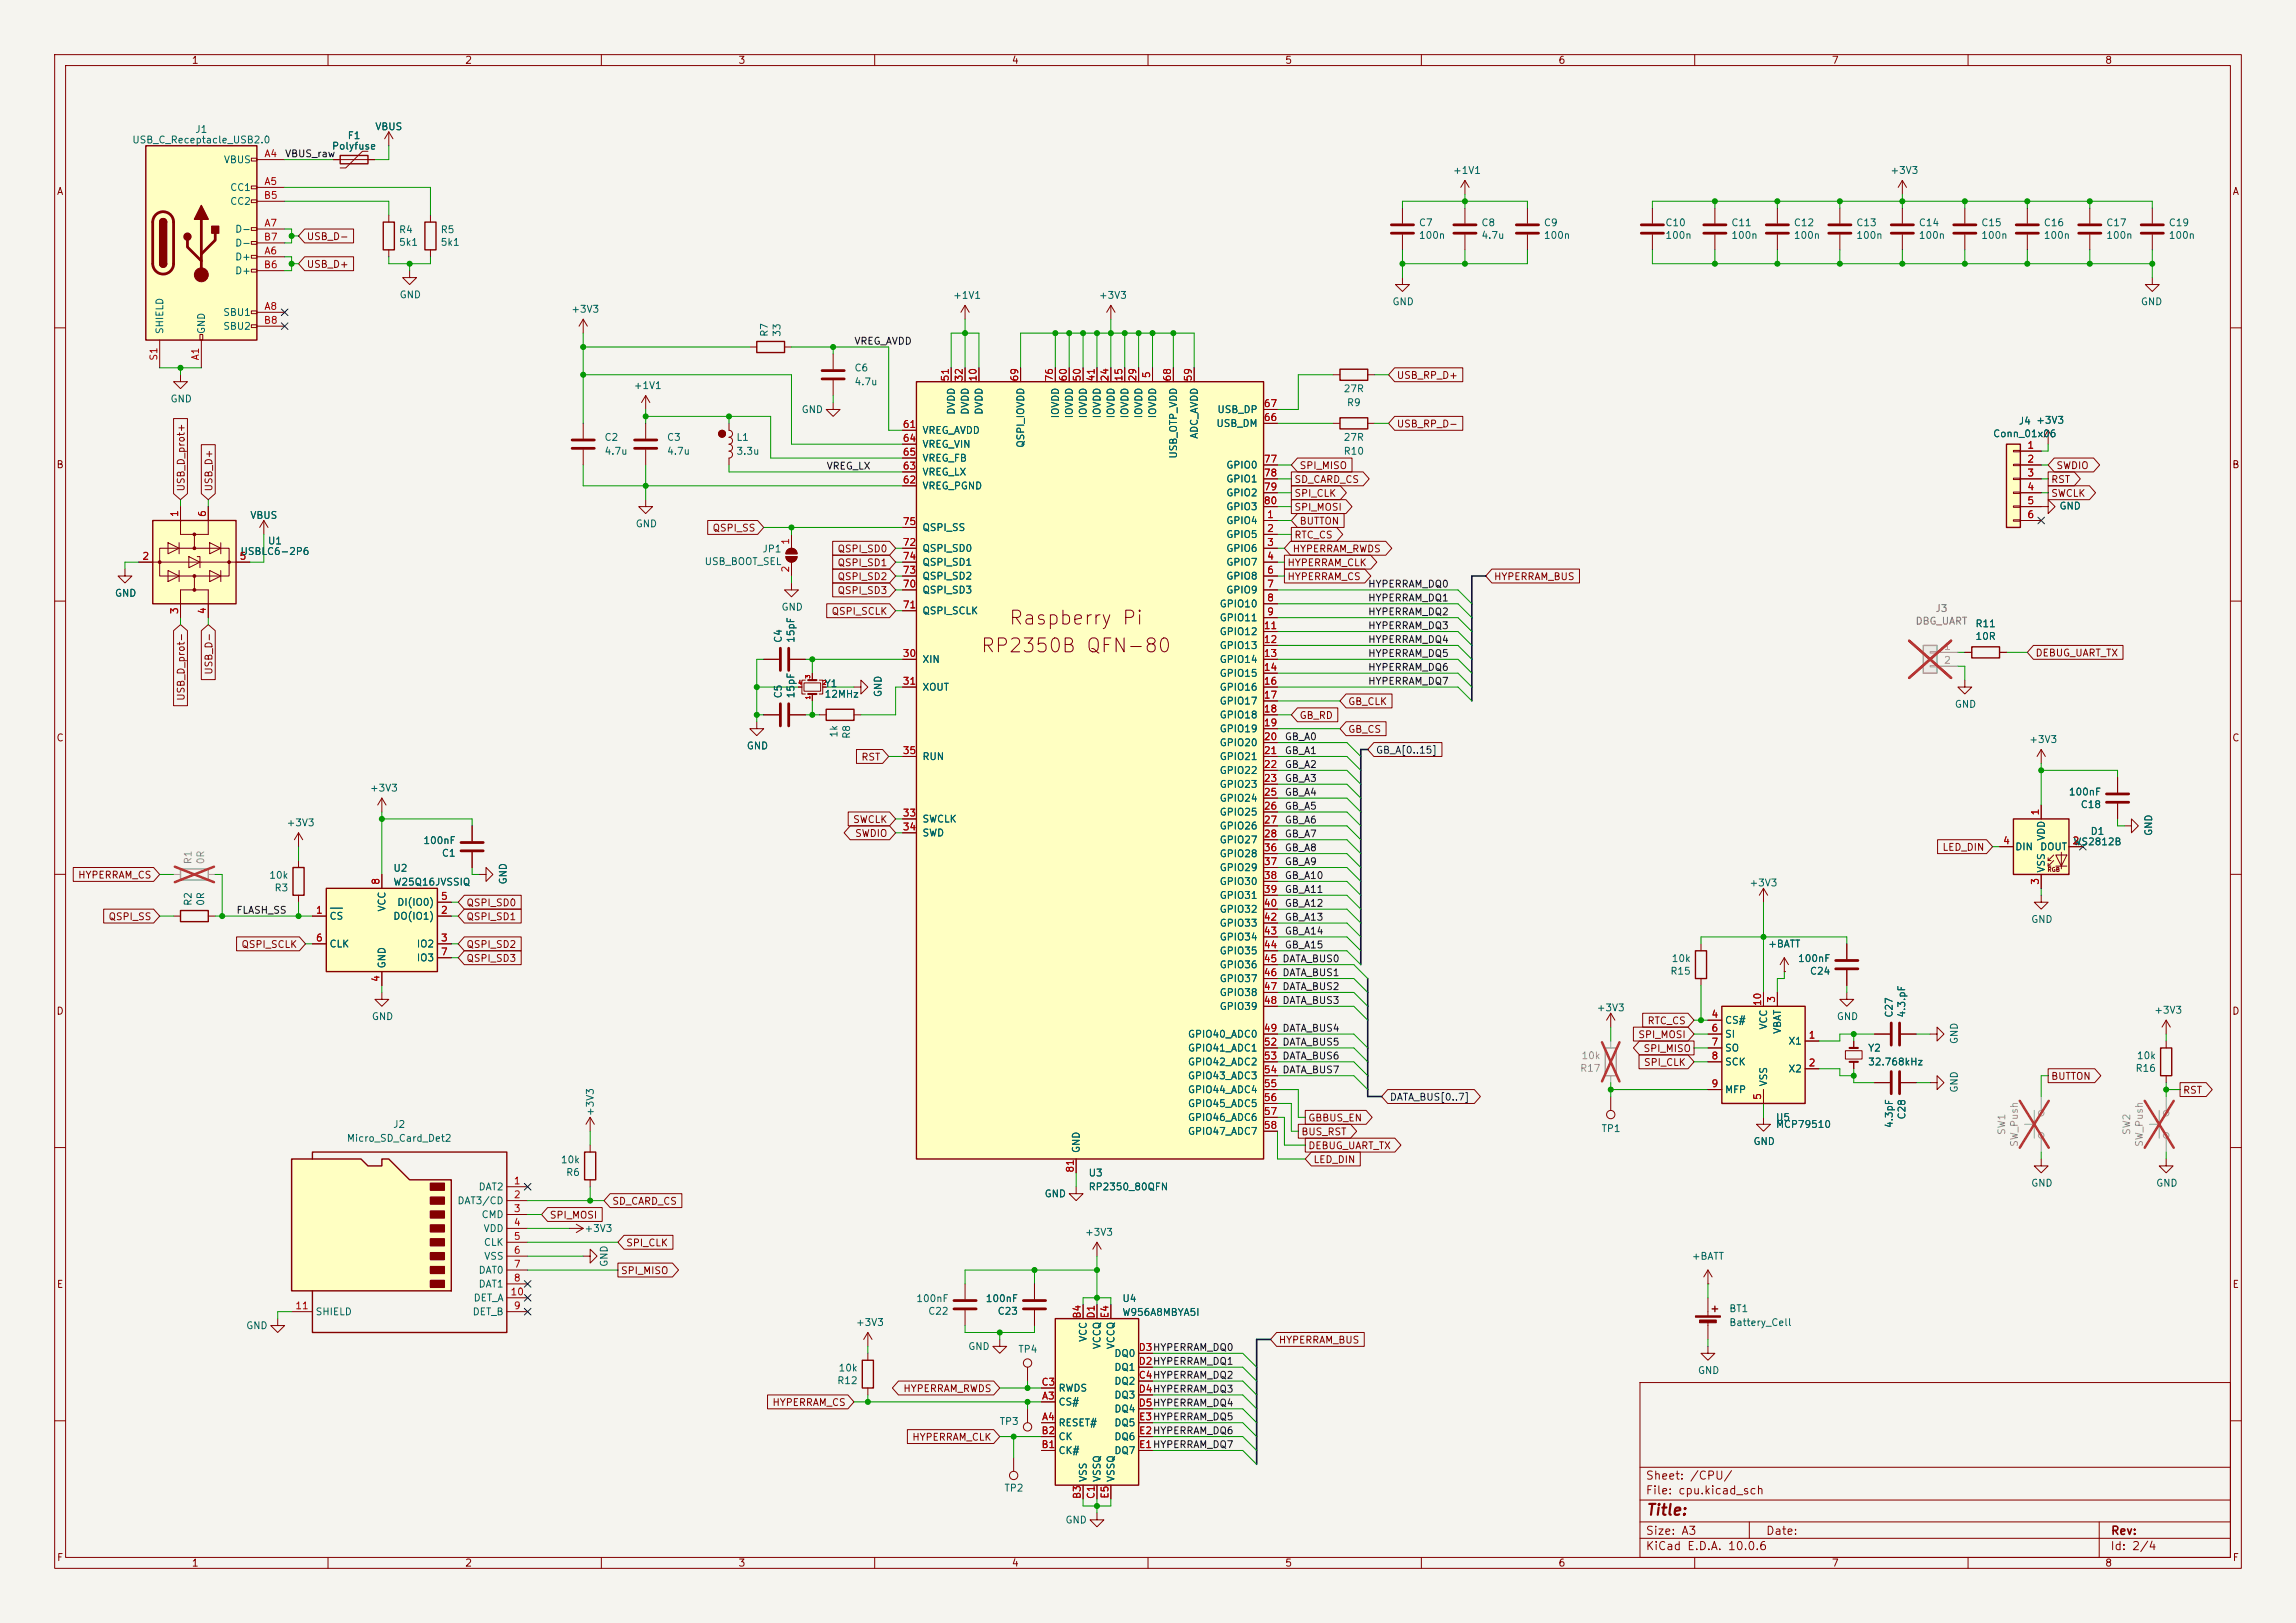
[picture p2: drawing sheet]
<svg xmlns="http://www.w3.org/2000/svg" width="420mm" height="297mm" viewBox="0 0 420 297" stroke-linecap="round" stroke-linejoin="round" font-family="sans-serif">
<defs><g id="words">
<g font-size="2.5" fill="#840000">
<text x="184.4" y="115">Raspberry Pi</text>
<text x="179.2" y="120">RP2350B QFN-80</text>
</g>
<text font-size="2" fill="#840000" x="301" y="277.8">Title:</text>
<g font-size="1.5" fill="#840000">
<text x="300.9" y="273.8">File: cpu.kicad_sch</text>
<text x="300.9" y="271.1">Sheet: /CPU/</text>
<text x="300.9" y="281.2">Size: A3</text>
<text x="322.9" y="281.2">Date:</text>
<text x="386" y="281.2">Rev:</text>
<text x="300.9" y="284">KiCad E.D.A. 10.0.6</text>
<text x="385.9" y="284">Id: 2/4</text>
</g>
<g font-size="1.3" fill="#840000">
<text x="35" y="12">1</text>
<text x="85" y="12">2</text>
<text x="135" y="12">3</text>
<text x="185" y="12">4</text>
<text x="235" y="12">5</text>
<text x="285" y="12">6</text>
<text x="335" y="12">7</text>
<text x="385" y="12">8</text>
<text x="10.3" y="36">A</text>
<text x="408.3" y="36">A</text>
<text x="56" y="44.2">USB_D-</text>
<text x="56" y="49.3">USB_D+</text>
<text x="255.4" y="69.6">USB_RP_D+</text>
<text x="255.4" y="78.5">USB_RP_D-</text>
<text x="10.2" y="86">B</text>
<text x="236.7" y="88.7">SD_CARD_CS</text>
<text x="237.6" y="86.1">SPI_MISO</text>
<text x="375.1" y="88.7">RST</text>
<text x="376.1" y="86.1">SWDIO</text>
<text x="408.2" y="86">B</text>
<text x="34.1" y="90" transform="rotate(-90 34.1 90)">USB_D_prot+</text>
<text x="39.2" y="90" transform="rotate(-90 39.2 90)">USB_D+</text>
<text x="236.7" y="93.8">SPI_MOSI</text>
<text x="236.7" y="91.2">SPI_CLK</text>
<text x="375.1" y="91.2">SWCLK</text>
<text x="130.2" y="97.6">QSPI_SS</text>
<text x="153.1" y="101.4">QSPI_SD0</text>
<text x="236.4" y="101.4">HYPERRAM_RWDS</text>
<text x="236.7" y="98.8">RTC_CS</text>
<text x="237.6" y="96.3">BUTTON</text>
<text x="153.1" y="106.5">QSPI_SD2</text>
<text x="153.1" y="103.9">QSPI_SD1</text>
<text x="235.4" y="106.5">HYPERRAM_CS</text>
<text x="235.4" y="103.9">HYPERRAM_CLK</text>
<text x="273.2" y="106.5">HYPERRAM_BUS</text>
<text x="152" y="112.8">QSPI_SCLK</text>
<text x="153.1" y="109">QSPI_SD3</text>
<text x="39.2" y="123.6" transform="rotate(-90 39.2 123.6)">USB_D-</text>
<text x="372.2" y="120.4">DEBUG_UART_TX</text>
<text x="34.1" y="128.4" transform="rotate(-90 34.1 128.4)">USB_D_prot-</text>
<text x="237.6" y="131.9">GB_RD</text>
<text x="246.5" y="129.3">GB_CLK</text>
<text x="10.2" y="136">C</text>
<text x="246.5" y="134.4">GB_CS</text>
<text x="408.2" y="136">C</text>
<text x="157.5" y="139.5">RST</text>
<text x="155.9" y="150.9">SWCLK</text>
<text x="156.3" y="153.5">SWDIO</text>
<text x="355.2" y="156">LED_DIN</text>
<text x="14.2" y="161.1">HYPERRAM_CS</text>
<text x="85.2" y="166.2">QSPI_SD0</text>
<text x="19.8" y="168.7">QSPI_SS</text>
<text x="44.1" y="173.8">QSPI_SCLK</text>
<text x="85.2" y="168.7">QSPI_SD1</text>
<text x="85.2" y="173.8">QSPI_SD2</text>
<text x="85.2" y="176.3">QSPI_SD3</text>
<text x="10.2" y="186">D</text>
<text x="408.2" y="186">D</text>
<text x="299.6" y="190.3">SPI_MOSI</text>
<text x="301.3" y="187.7">RTC_CS</text>
<text x="300.5" y="192.8">SPI_MISO</text>
<text x="300.6" y="195.4">SPI_CLK</text>
<text x="375.1" y="197.9">BUTTON</text>
<text x="399.2" y="200.4">RST</text>
<text x="237.9" y="208.1">BUS_RST</text>
<text x="239.2" y="205.5">GBBUS_EN</text>
<text x="239.2" y="210.6">DEBUG_UART_TX</text>
<text x="240.2" y="213.1">LED_DIN</text>
<text x="111.9" y="220.8">SD_CARD_CS</text>
<text x="100.5" y="223.3">SPI_MOSI</text>
<text x="113.5" y="233.5">SPI_MISO</text>
<text x="114.4" y="228.4">SPI_CLK</text>
<text x="10.3" y="236">E</text>
<text x="408.3" y="236">E</text>
<text x="233.8" y="246.2">HYPERRAM_BUS</text>
<text x="141.2" y="257.6">HYPERRAM_CS</text>
<text x="165.1" y="255.1">HYPERRAM_RWDS</text>
<text x="166.8" y="263.9">HYPERRAM_CLK</text>
<text x="10.3" y="286">F</text>
<text x="35" y="287">1</text>
<text x="85" y="287">2</text>
<text x="135" y="287">3</text>
<text x="185" y="287">4</text>
<text x="235" y="287">5</text>
<text x="285" y="287">6</text>
<text x="335" y="287">7</text>
<text x="385" y="287">8</text>
<text x="408.3" y="286">F</text>
</g>
<g font-size="1.3" fill="#006464">
<text x="24.1" y="26.5">USB_C_Receptacle_USB2.0</text>
<text x="35.6" y="24.6">J1</text>
<text x="60.6" y="27.7">Polyfuse</text>
<text x="63.5" y="25.8">F1</text>
<text x="68.5" y="24.1">VBUS</text>
<text x="40.8" y="30.2">VBUS</text>
<text x="42" y="35.3">CC1</text>
<text x="265.7" y="32.1">+1V1</text>
<text x="345.7" y="32.1">+3V3</text>
<text x="42" y="37.8">CC2</text>
<text x="259.4" y="41.7">C7</text>
<text x="270.9" y="41.7">C8</text>
<text x="282.3" y="41.7">C9</text>
<text x="304.5" y="41.7">C10</text>
<text x="316.6" y="41.7">C11</text>
<text x="328" y="41.7">C12</text>
<text x="339.5" y="41.7">C13</text>
<text x="350.9" y="41.7">C14</text>
<text x="362.3" y="41.7">C15</text>
<text x="373.7" y="41.7">C16</text>
<text x="385.2" y="41.7">C17</text>
<text x="396.6" y="41.7">C19</text>
<text x="42.9" y="48">D+</text>
<text x="42.9" y="42.9">D-</text>
<text x="42.9" y="45.4">D-</text>
<text x="72.9" y="43">R4</text>
<text x="72.9" y="45.3">5k1</text>
<text x="80.5" y="43">R5</text>
<text x="80.5" y="45.3">5k1</text>
<text x="259.4" y="44">100n</text>
<text x="270.9" y="44">4.7u</text>
<text x="282.3" y="44">100n</text>
<text x="304.5" y="44">100n</text>
<text x="316.6" y="44">100n</text>
<text x="328" y="44">100n</text>
<text x="339.5" y="44">100n</text>
<text x="350.9" y="44">100n</text>
<text x="362.3" y="44">100n</text>
<text x="373.7" y="44">100n</text>
<text x="385.2" y="44">100n</text>
<text x="396.6" y="44">100n</text>
<text x="42.9" y="50.5">D+</text>
<text x="40.7" y="58.1">SBU1</text>
<text x="73" y="54.9">GND</text>
<text x="104.4" y="57.5">+3V3</text>
<text x="174.2" y="55">+1V1</text>
<text x="200.9" y="55">+3V3</text>
<text x="254.6" y="56.2">GND</text>
<text x="391.5" y="56.2">GND</text>
<text x="30.2" y="61.2" transform="rotate(-90 30.2 61.2)">SHIELD</text>
<text x="37.8" y="61.2" transform="rotate(-90 37.8 61.2)">GND</text>
<text x="40.7" y="60.7">SBU2</text>
<text x="140.8" y="61.7" transform="rotate(-90 140.8 61.7)">R7</text>
<text x="143.1" y="61.7" transform="rotate(-90 143.1 61.7)">33</text>
<text x="115.8" y="71.5">+1V1</text>
<text x="156.2" y="68.3">C6</text>
<text x="156.2" y="70.8">4.7u</text>
<text x="31.1" y="73.9">GND</text>
<text x="146.5" y="75.9">GND</text>
<text x="175" y="76" transform="rotate(-90 175 76)">DVDD</text>
<text x="177.5" y="76" transform="rotate(-90 177.5 76)">DVDD</text>
<text x="180" y="76" transform="rotate(-90 180 76)">DVDD</text>
<text x="194" y="76.7" transform="rotate(-90 194 76.7)">IOVDD</text>
<text x="196.5" y="76.7" transform="rotate(-90 196.5 76.7)">IOVDD</text>
<text x="199.1" y="76.7" transform="rotate(-90 199.1 76.7)">IOVDD</text>
<text x="201.6" y="76.7" transform="rotate(-90 201.6 76.7)">IOVDD</text>
<text x="204.2" y="76.7" transform="rotate(-90 204.2 76.7)">IOVDD</text>
<text x="206.7" y="76.7" transform="rotate(-90 206.7 76.7)">IOVDD</text>
<text x="209.2" y="76.7" transform="rotate(-90 209.2 76.7)">IOVDD</text>
<text x="211.8" y="76.7" transform="rotate(-90 211.8 76.7)">IOVDD</text>
<text x="222.6" y="75.9">USB_DP</text>
<text x="245.7" y="72.1">27R</text>
<text x="246.3" y="74.6">R9</text>
<text x="110.5" y="81">C2</text>
<text x="110.5" y="83.5">4.7u</text>
<text x="121.9" y="81">C3</text>
<text x="121.9" y="83.5">4.7u</text>
<text x="134.6" y="81">L1</text>
<text x="134.6" y="83.5">3.3u</text>
<text x="168.6" y="79.7">VREG_AVDD</text>
<text x="168.6" y="82.2">VREG_VIN</text>
<text x="187.7" y="82" transform="rotate(-90 187.7 82)">QSPI_IOVDD</text>
<text x="219.4" y="80.4" transform="rotate(-90 219.4 80.4)">ADC_AVDD</text>
<text x="222.4" y="78.4">USB_DM</text>
<text x="245.7" y="83.5">R10</text>
<text x="245.7" y="81">27R</text>
<text x="364.5" y="80.3">Conn_01x06</text>
<text x="369.2" y="78">J4 +3V3</text>
<text x="168.6" y="89.9">VREG_PGND</text>
<text x="168.6" y="87.3">VREG_LX</text>
<text x="168.6" y="84.8">VREG_FB</text>
<text x="215.6" y="84" transform="rotate(-90 215.6 84)">USB_OTP_VDD</text>
<text x="224.2" y="86.1">GPIO0</text>
<text x="224.2" y="88.6">GPIO1</text>
<text x="45.7" y="95.3">VBUS</text>
<text x="224.2" y="91.1">GPIO2</text>
<text x="224.2" y="93.7">GPIO3</text>
<text x="376.6" y="93.5">GND</text>
<text x="43.9" y="101.9">USBLC6-2P6</text>
<text x="48.9" y="99.9">U1</text>
<text x="116.2" y="96.8">GND</text>
<text x="139.4" y="101.4">JP1</text>
<text x="168.6" y="101.3">QSPI_SD0</text>
<text x="168.6" y="97.5">QSPI_SS</text>
<text x="224.2" y="96.2">GPIO4</text>
<text x="224.2" y="98.8">GPIO5</text>
<text x="224.2" y="101.3">GPIO6</text>
<text x="128.8" y="103.7">USB_BOOT_SEL</text>
<text x="168.6" y="106.4">QSPI_SD2</text>
<text x="168.6" y="103.8">QSPI_SD1</text>
<text x="224.2" y="103.8">GPIO7</text>
<text x="224.2" y="106.4">GPIO8</text>
<text x="20.9" y="109.5">GND</text>
<text x="142.8" y="112">GND</text>
<text x="168.6" y="108.9">QSPI_SD3</text>
<text x="168.6" y="112.7">QSPI_SCLK</text>
<text x="223" y="111.5">GPIO10</text>
<text x="223" y="114">GPIO11</text>
<text x="224.2" y="108.9">GPIO9</text>
<text x="143.3" y="117.7" transform="rotate(-90 143.3 117.7)">C4</text>
<text x="145.6" y="117.7" transform="rotate(-90 145.6 117.7)">15pF</text>
<text x="223" y="116.5">GPIO12</text>
<text x="223" y="119.1">GPIO13</text>
<text x="361.2" y="115.1">R11</text>
<text x="361.2" y="117.4">10R</text>
<text x="168.6" y="121.6">XIN</text>
<text x="223" y="121.6">GPIO14</text>
<text x="223" y="124.2">GPIO15</text>
<text x="143.3" y="127.9" transform="rotate(-90 143.3 127.9)">C5</text>
<text x="145.6" y="127.9" transform="rotate(-90 145.6 127.9)">15pF</text>
<text x="150.7" y="126">Y1</text>
<text x="150.7" y="128">12MHz</text>
<text x="161.6" y="127.7" transform="rotate(-90 161.6 127.7)">GND</text>
<text x="168.6" y="126.7">XOUT</text>
<text x="223" y="126.7">GPIO16</text>
<text x="223" y="129.2">GPIO17</text>
<text x="223" y="131.8">GPIO18</text>
<text x="357.5" y="129.8">GND</text>
<text x="136.5" y="137.4">GND</text>
<text x="153.5" y="135.1" transform="rotate(-90 153.5 135.1)">1k</text>
<text x="155.8" y="135.3" transform="rotate(-90 155.8 135.3)">R8</text>
<text x="223" y="134.3">GPIO19</text>
<text x="223" y="136.9">GPIO20</text>
<text x="371.1" y="136.3">+3V3</text>
<text x="168.6" y="139.4">RUN</text>
<text x="223" y="139.4">GPIO21</text>
<text x="223" y="141.9">GPIO22</text>
<text x="67.6" y="145.2">+3V3</text>
<text x="223" y="144.5">GPIO23</text>
<text x="223" y="147">GPIO24</text>
<text x="223" y="149.6">GPIO25</text>
<text x="378.3" y="145.9">100nF</text>
<text x="380.5" y="148.2">C18</text>
<text x="52.3" y="151.5">+3V3</text>
<text x="77.3" y="154.8">100nF</text>
<text x="168.6" y="150.8">SWCLK</text>
<text x="168.6" y="153.4">SWD</text>
<text x="223" y="152.1">GPIO26</text>
<text x="223" y="154.6">GPIO27</text>
<text x="368.5" y="155.9">DIN</text>
<text x="373.1" y="155.9">DOUT</text>
<text x="374.3" y="154" transform="rotate(-90 374.3 154)">VDD</text>
<text x="379.2" y="155">WS2812B</text>
<text x="382.3" y="153.1">D1</text>
<text x="394" y="153.1" transform="rotate(-90 394 153.1)">GND</text>
<text x="49.1" y="161.1">10k</text>
<text x="71.9" y="159.8">U2</text>
<text x="80.7" y="157.1">C1</text>
<text x="93" y="162" transform="rotate(-90 93 162)">GND</text>
<text x="223" y="157.2">GPIO28</text>
<text x="223" y="159.7">GPIO29</text>
<text x="374.3" y="159.8" transform="rotate(-90 374.3 159.8)">VSS</text>
<text x="35.4" y="165.9" transform="rotate(-90 35.4 165.9)">R2</text>
<text x="37.7" y="165.9" transform="rotate(-90 37.7 165.9)">0R</text>
<text x="50.1" y="163.4">R3</text>
<text x="70.8" y="166.9" transform="rotate(-90 70.8 166.9)">VCC</text>
<text x="71.9" y="162.4">W25Q16JVSSIQ</text>
<text x="72.6" y="166.1">DI(IO0)</text>
<text x="223" y="162.3">GPIO30</text>
<text x="223" y="164.8">GPIO31</text>
<text x="223" y="167.3">GPIO32</text>
<text x="319.9" y="162.5">+3V3</text>
<text x="60.2" y="168.6">CS</text>
<text x="60.2" y="173.7">CLK</text>
<text x="71.8" y="168.6">DO(IO1)</text>
<text x="76.1" y="173.7">IO2</text>
<text x="223" y="169.9">GPIO33</text>
<text x="223" y="172.4">GPIO34</text>
<text x="323.3" y="173.7">+BATT</text>
<text x="371.4" y="169.2">GND</text>
<text x="70.8" y="177.3" transform="rotate(-90 70.8 177.3)">GND</text>
<text x="76.1" y="176.2">IO3</text>
<text x="223" y="175">GPIO35</text>
<text x="223" y="177.5">GPIO36</text>
<text x="305.4" y="178.7">R15</text>
<text x="305.7" y="176.4">10k</text>
<text x="328.8" y="176.4">100nF</text>
<text x="331" y="178.7">C24</text>
<text x="223" y="180">GPIO37</text>
<text x="223" y="182.6">GPIO38</text>
<text x="223" y="185.1">GPIO39</text>
<text x="292" y="185.4">+3V3</text>
<text x="394" y="185.8">+3V3</text>
<text x="67.9" y="187">GND</text>
<text x="217.2" y="190.2">GPIO40_ADC0</text>
<text x="315.4" y="187.7">CS#</text>
<text x="315.4" y="190.2">SI</text>
<text x="323.5" y="188.5" transform="rotate(-90 323.5 188.5)">VCC</text>
<text x="326.1" y="189.3" transform="rotate(-90 326.1 189.3)">VBAT</text>
<text x="327" y="191.5">X1</text>
<text x="335.9" y="187">GND</text>
<text x="346.5" y="186.3" transform="rotate(-90 346.5 186.3)">C27</text>
<text x="348.8" y="186.3" transform="rotate(-90 348.8 186.3)">4.3.pF</text>
<text x="358.4" y="191.2" transform="rotate(-90 358.4 191.2)">GND</text>
<text x="217.2" y="192.7">GPIO41_ADC1</text>
<text x="217.2" y="195.3">GPIO42_ADC2</text>
<text x="217.2" y="197.8">GPIO43_ADC3</text>
<text x="315.4" y="192.7">SO</text>
<text x="315.4" y="195.3">SCK</text>
<text x="327" y="196.5">X2</text>
<text x="341.6" y="192.7">Y2</text>
<text x="341.6" y="195.3">32.768kHz</text>
<text x="390.5" y="196.4">R16</text>
<text x="390.8" y="194.1">10k</text>
<text x="217.2" y="200.4">GPIO44_ADC4</text>
<text x="217.2" y="202.9">GPIO45_ADC5</text>
<text x="315.4" y="200.4">MFP</text>
<text x="323.5" y="198.9" transform="rotate(-90 323.5 198.9)">VSS</text>
<text x="358.4" y="200.1" transform="rotate(-90 358.4 200.1)">GND</text>
<text x="63.3" y="209.2">Micro_SD_Card_Det2</text>
<text x="71.8" y="206.7">J2</text>
<text x="108.9" y="204.3" transform="rotate(-90 108.9 204.3)">+3V3</text>
<text x="217.2" y="205.4">GPIO46_ADC6</text>
<text x="217.2" y="208">GPIO47_ADC7</text>
<text x="292.8" y="207.5">TP1</text>
<text x="320.6" y="209.8">GND</text>
<text x="324.8" y="205.4">U5</text>
<text x="324.8" y="206.7">MCP79510</text>
<text x="346.5" y="206.5" transform="rotate(-90 346.5 206.5)">4.3pF</text>
<text x="348.8" y="205" transform="rotate(-90 348.8 205)">C28</text>
<text x="102.5" y="213.2">10k</text>
<text x="103.5" y="215.5">R6</text>
<text x="197.8" y="211.1" transform="rotate(-90 197.8 211.1)">GND</text>
<text x="199" y="215.6">U3</text>
<text x="83.6" y="220.7">DAT3/CD</text>
<text x="87.4" y="218.1">DAT2</text>
<text x="191" y="219.4">GND</text>
<text x="199" y="218.1">RP2350_80QFN</text>
<text x="371.4" y="217.4">GND</text>
<text x="394.3" y="217.4">GND</text>
<text x="88" y="223.2">CMD</text>
<text x="88.3" y="225.8">VDD</text>
<text x="106.8" y="225.8">+3V3</text>
<text x="198.4" y="226.4">+3V3</text>
<text x="87.4" y="233.4">DAT0</text>
<text x="88.4" y="228.3">CLK</text>
<text x="88.5" y="230.8">VSS</text>
<text x="111.5" y="231.9" transform="rotate(-90 111.5 231.9)">GND</text>
<text x="309.4" y="230.8">+BATT</text>
<text x="86.5" y="238.5">DET_A</text>
<text x="87.4" y="235.9">DAT1</text>
<text x="167.5" y="238.6">100nF</text>
<text x="180.2" y="238.6">100nF</text>
<text x="205.2" y="238.6">U4</text>
<text x="44.9" y="243.5">GND</text>
<text x="57.6" y="241">SHIELD</text>
<text x="86.4" y="241">DET_B</text>
<text x="156.5" y="242.9">+3V3</text>
<text x="169.7" y="240.9">C22</text>
<text x="182.4" y="240.9">C23</text>
<text x="199.1" y="245.7" transform="rotate(-90 199.1 245.7)">VCC</text>
<text x="205.2" y="241.1">W956A8MBYA5I</text>
<text x="316.2" y="240.4">BT1</text>
<text x="316.2" y="243">Battery_Cell</text>
<text x="153.3" y="251.3">10k</text>
<text x="177" y="247.3">GND</text>
<text x="186.2" y="247.9">TP4</text>
<text x="201.6" y="247" transform="rotate(-90 201.6 247)">VCCQ</text>
<text x="203.7" y="251.2">DQ1</text>
<text x="203.7" y="248.6">DQ0</text>
<text x="204.2" y="247" transform="rotate(-90 204.2 247)">VCCQ</text>
<text x="310.5" y="251.7">GND</text>
<text x="153" y="253.6">R12</text>
<text x="193.5" y="257.5">CS#</text>
<text x="193.5" y="255">RWDS</text>
<text x="203.7" y="253.7">DQ2</text>
<text x="203.7" y="256.2">DQ3</text>
<text x="182.8" y="261.1">TP3</text>
<text x="193.5" y="261.3">RESET#</text>
<text x="193.5" y="263.9">CK</text>
<text x="203.7" y="258.8">DQ4</text>
<text x="203.7" y="263.9">DQ6</text>
<text x="203.7" y="261.3">DQ5</text>
<text x="193.5" y="266.4">CK#</text>
<text x="203.7" y="266.4">DQ7</text>
<text x="183.6" y="273.3">TP2</text>
<text x="199.1" y="271.3" transform="rotate(-90 199.1 271.3)">VSS</text>
<text x="201.6" y="271.3" transform="rotate(-90 201.6 271.3)">VSSQ</text>
<text x="204.2" y="271.3" transform="rotate(-90 204.2 271.3)">VSSQ</text>
<text x="194.8" y="279.1">GND</text>
</g>
<g font-size="1.3" fill="#a90000">
<text x="48.3" y="29.1">A4</text>
<text x="48.3" y="34.2">A5</text>
<text x="48.2" y="36.7">B5</text>
<text x="48.3" y="41.8">A7</text>
<text x="48.2" y="44.3">B7</text>
<text x="48.3" y="46.9">A6</text>
<text x="48.2" y="49.4">B6</text>
<text x="48.2" y="59.6">B8</text>
<text x="48.3" y="57">A8</text>
<text x="29.1" y="66.1" transform="rotate(-90 29.1 66.1)">S1</text>
<text x="36.7" y="66" transform="rotate(-90 36.7 66)">A1</text>
<text x="173.9" y="69.9" transform="rotate(-90 173.9 69.9)">51</text>
<text x="176.4" y="69.9" transform="rotate(-90 176.4 69.9)">32</text>
<text x="178.9" y="69.9" transform="rotate(-90 178.9 69.9)">10</text>
<text x="186.6" y="69.9" transform="rotate(-90 186.6 69.9)">69</text>
<text x="192.9" y="69.9" transform="rotate(-90 192.9 69.9)">76</text>
<text x="195.4" y="69.9" transform="rotate(-90 195.4 69.9)">60</text>
<text x="198" y="69.9" transform="rotate(-90 198 69.9)">50</text>
<text x="200.5" y="69.9" transform="rotate(-90 200.5 69.9)">41</text>
<text x="203.1" y="69.9" transform="rotate(-90 203.1 69.9)">24</text>
<text x="205.6" y="69.9" transform="rotate(-90 205.6 69.9)">15</text>
<text x="208.1" y="69.9" transform="rotate(-90 208.1 69.9)">29</text>
<text x="210.7" y="69.3" transform="rotate(-90 210.7 69.3)">5</text>
<text x="214.5" y="69.9" transform="rotate(-90 214.5 69.9)">68</text>
<text x="218.3" y="69.9" transform="rotate(-90 218.3 69.9)">59</text>
<text x="231.1" y="77.3">66</text>
<text x="231.1" y="74.8">67</text>
<text x="165" y="78.6">61</text>
<text x="165" y="81.1">64</text>
<text x="165" y="83.7">65</text>
<text x="370.7" y="82.4">1</text>
<text x="165" y="88.8">62</text>
<text x="165" y="86.2">63</text>
<text x="231.1" y="85">77</text>
<text x="231.1" y="87.5">78</text>
<text x="370.7" y="85">2</text>
<text x="370.7" y="87.5">3</text>
<text x="32.9" y="94.7" transform="rotate(-90 32.9 94.7)">1</text>
<text x="38" y="94.7" transform="rotate(-90 38 94.7)">6</text>
<text x="231.1" y="90">79</text>
<text x="231.1" y="92.6">80</text>
<text x="231.7" y="95.1">1</text>
<text x="370.7" y="90">4</text>
<text x="370.7" y="92.6">5</text>
<text x="370.7" y="95.1">6</text>
<text x="144.6" y="99.8" transform="rotate(-90 144.6 99.8)">1</text>
<text x="165" y="100.2">72</text>
<text x="165" y="96.4">75</text>
<text x="231.7" y="97.7">2</text>
<text x="231.7" y="100.2">3</text>
<text x="25.9" y="102.7">2</text>
<text x="43.7" y="102.7">5</text>
<text x="144.6" y="104.9" transform="rotate(-90 144.6 104.9)">2</text>
<text x="165" y="107.8">70</text>
<text x="165" y="105.3">73</text>
<text x="165" y="102.7">74</text>
<text x="231.7" y="102.7">4</text>
<text x="231.7" y="105.3">6</text>
<text x="231.7" y="107.8">7</text>
<text x="32.9" y="112.5" transform="rotate(-90 32.9 112.5)">3</text>
<text x="38" y="112.5" transform="rotate(-90 38 112.5)">4</text>
<text x="165" y="111.6">71</text>
<text x="231.7" y="110.4">8</text>
<text x="231.7" y="112.9">9</text>
<text x="231.1" y="115.4">11</text>
<text x="231.1" y="118">12</text>
<text x="165" y="120.5">30</text>
<text x="165" y="125.6">31</text>
<text x="231.1" y="120.5">13</text>
<text x="231.1" y="123.1">14</text>
<text x="231.1" y="125.6">16</text>
<text x="231.1" y="128.1">17</text>
<text x="231.1" y="130.7">18</text>
<text x="231.1" y="133.2">19</text>
<text x="231.1" y="135.8">20</text>
<text x="165" y="138.3">35</text>
<text x="231.1" y="138.3">21</text>
<text x="231.1" y="140.8">22</text>
<text x="231.1" y="143.4">23</text>
<text x="165" y="149.7">33</text>
<text x="231.1" y="145.9">25</text>
<text x="231.1" y="148.5">26</text>
<text x="373.2" y="149.3" transform="rotate(-90 373.2 149.3)">1</text>
<text x="165" y="152.3">34</text>
<text x="231.1" y="151">27</text>
<text x="231.1" y="153.5">28</text>
<text x="366.3" y="154.8">4</text>
<text x="379" y="154.8">2</text>
<text x="231.1" y="156.1">36</text>
<text x="231.1" y="158.6">37</text>
<text x="231.1" y="161.2">38</text>
<text x="57.7" y="167.5">1</text>
<text x="69.7" y="162" transform="rotate(-90 69.7 162)">8</text>
<text x="80.5" y="167.5">2</text>
<text x="80.5" y="165">5</text>
<text x="231.1" y="163.7">39</text>
<text x="231.1" y="166.2">40</text>
<text x="373.2" y="162" transform="rotate(-90 373.2 162)">3</text>
<text x="57.7" y="172.6">6</text>
<text x="80.5" y="172.6">3</text>
<text x="231.1" y="168.8">42</text>
<text x="231.1" y="171.3">43</text>
<text x="231.1" y="173.9">44</text>
<text x="69.7" y="179.8" transform="rotate(-90 69.7 179.8)">4</text>
<text x="80.5" y="175.1">7</text>
<text x="231.1" y="176.4">45 DATA_BUS0</text>
<text x="231.1" y="178.9">46 DATA_BUS1</text>
<text x="231.1" y="176.4">45</text>
<text x="231.1" y="178.9">46</text>
<text x="231.1" y="181.5">47 DATA_BUS2</text>
<text x="231.1" y="184">48 DATA_BUS3</text>
<text x="231.1" y="181.5">47</text>
<text x="231.1" y="184">48</text>
<text x="322.4" y="184.2" transform="rotate(-90 322.4 184.2)">10</text>
<text x="325" y="183.6" transform="rotate(-90 325 183.6)">3</text>
<text x="231.1" y="189.1">49 DATA_BUS4</text>
<text x="231.1" y="191.6">52 DATA_BUS5</text>
<text x="231.1" y="189.1">49</text>
<text x="231.1" y="191.6">52</text>
<text x="313" y="186.6">4</text>
<text x="313" y="189.1">6</text>
<text x="313" y="191.6">7</text>
<text x="330.7" y="190.4">1</text>
<text x="231.1" y="194.2">53 DATA_BUS6</text>
<text x="231.1" y="196.7">54 DATA_BUS7</text>
<text x="231.1" y="194.2">53</text>
<text x="231.1" y="196.7">54</text>
<text x="313" y="194.2">8</text>
<text x="330.7" y="195.4">2</text>
<text x="231.1" y="199.3">55</text>
<text x="231.1" y="201.8">56</text>
<text x="313" y="199.3">9</text>
<text x="322.4" y="201.4" transform="rotate(-90 322.4 201.4)">5</text>
<text x="231.1" y="204.3">57</text>
<text x="231.1" y="206.9">58</text>
<text x="196.7" y="214.7" transform="rotate(-90 196.7 214.7)">81</text>
<text x="93.9" y="217">1</text>
<text x="93.9" y="219.6">2</text>
<text x="93.9" y="222.1">3</text>
<text x="93.9" y="224.7">4</text>
<text x="93.9" y="227.2">5</text>
<text x="93.9" y="229.7">6</text>
<text x="93.9" y="232.3">7</text>
<text x="53.9" y="239.9">11</text>
<text x="93.3" y="237.4">10</text>
<text x="93.9" y="234.8">8</text>
<text x="93.9" y="239.9">9</text>
<text x="198" y="241.4" transform="rotate(-90 198 241.4)">B4</text>
<text x="200.5" y="241.4" transform="rotate(-90 200.5 241.4)">D1</text>
<text x="203.1" y="241.3" transform="rotate(-90 203.1 241.3)">E4</text>
<text x="208.2" y="250.1">D2HYPERRAM_DQ1</text>
<text x="208.2" y="247.5">D3HYPERRAM_DQ0</text>
<text x="208.2" y="250.1">D2</text>
<text x="208.2" y="247.5">D3</text>
<text x="190.4" y="253.9">C3</text>
<text x="190.5" y="256.4">A3</text>
<text x="208.2" y="252.6">C4HYPERRAM_DQ2</text>
<text x="208.2" y="255.1">D4HYPERRAM_DQ3</text>
<text x="208.2" y="257.7">D5HYPERRAM_DQ4</text>
<text x="208.2" y="252.6">C4</text>
<text x="208.2" y="255.1">D4</text>
<text x="208.2" y="257.7">D5</text>
<text x="190.4" y="262.8">B2</text>
<text x="190.5" y="260.2">A4</text>
<text x="208.2" y="262.8">E2HYPERRAM_DQ6</text>
<text x="208.2" y="260.2">E3HYPERRAM_DQ5</text>
<text x="208.2" y="262.8">E2</text>
<text x="208.2" y="260.2">E3</text>
<text x="190.4" y="265.3">B1</text>
<text x="208.2" y="265.3">E1HYPERRAM_DQ7</text>
<text x="208.2" y="265.3">E1</text>
<text x="198" y="274.4" transform="rotate(-90 198 274.4)">B3</text>
<text x="200.5" y="274.4" transform="rotate(-90 200.5 274.4)">C1</text>
<text x="203.1" y="274.4" transform="rotate(-90 203.1 274.4)">E5</text>
</g>
<g font-size="1.3" fill="#0f0f0f">
<text x="52" y="29.1">VBUS_raw</text>
<text x="156.2" y="63.4">VREG_AVDD</text>
<text x="151.1" y="86.2">VREG_LX</text>
<text x="250.2" y="107.8">HYPERRAM_DQ0</text>
<text x="250.2" y="110.4">HYPERRAM_DQ1</text>
<text x="250.2" y="112.9">HYPERRAM_DQ2</text>
<text x="250.2" y="115.4">HYPERRAM_DQ3</text>
<text x="250.2" y="118">HYPERRAM_DQ4</text>
<text x="250.2" y="120.5">HYPERRAM_DQ5</text>
<text x="250.2" y="123.1">HYPERRAM_DQ6</text>
<text x="250.2" y="125.6">HYPERRAM_DQ7</text>
<text x="234.9" y="135.8">GB_A0</text>
<text x="234.9" y="143.4">GB_A3</text>
<text x="234.9" y="140.8">GB_A2</text>
<text x="234.9" y="138.3">GB_A1</text>
<text x="234.9" y="148.5">GB_A5</text>
<text x="234.9" y="145.9">GB_A4</text>
<text x="234.9" y="151">GB_A6</text>
<text x="234.9" y="153.5">GB_A7</text>
<text x="234.9" y="158.6">GB_A9</text>
<text x="234.9" y="156.1">GB_A8</text>
<text x="234.9" y="161.2">GB_A10</text>
<text x="43.2" y="167.5">FLASH_SS</text>
<text x="234.9" y="166.2">GB_A12</text>
<text x="234.9" y="163.7">GB_A11</text>
<text x="234.9" y="173.9">GB_A15</text>
<text x="234.9" y="168.8">GB_A13</text>
<text x="234.9" y="171.3">GB_A14</text>
</g>
<g font-size="1.3" fill="#939391">
<text x="353.9" y="112.3">J3</text>
<text x="350.3" y="114.6">DBG_UART</text>
<text x="35.4" y="158.3" transform="rotate(-90 35.4 158.3)">R1</text>
<text x="37.7" y="158.3" transform="rotate(-90 37.7 158.3)">0R</text>
<text x="288.9" y="196.4">R17</text>
<text x="289.2" y="194.1">10k</text>
<text x="367.1" y="207.8" transform="rotate(-90 367.1 207.8)">SW1</text>
<text x="369.4" y="210" transform="rotate(-90 369.4 210)">SW_Push</text>
<text x="390" y="207.8" transform="rotate(-90 390 207.8)">SW2</text>
<text x="392.3" y="210" transform="rotate(-90 392.3 210)">SW_Push</text>
</g>
<g font-size="1.3" fill="#a5a4a2">
<text x="355.5" y="119.2">1</text>
<text x="355.5" y="121.8">2</text>
</g>
<g font-size="1.3" fill="#000084">
<text x="251.6" y="138.2">GB_A[0..15]</text>
<text x="254.1" y="201.7">DATA_BUS[0..7]</text>
</g>
<g font-size=".8" fill="#a90000">
<text x="145.9" y="125.5">4</text>
<text x="148.4" y="124.3" transform="rotate(-90 148.4 124.3)">3</text>
<text x="150.4" y="125.5">2</text>
<text x="148.4" y="128.1" transform="rotate(-90 148.4 128.1)">1</text>
</g>
<text font-size=".8" fill="#840000" x="374.4" y="159.7">RGB</text>
</g></defs>
<path d="M0 0h420v297h-420z" fill="#f5f4ef" stroke="#f5f4ef" stroke-width=".18"/>
<g fill="none" stroke="#840000" stroke-width=".18">
<path d="M10 10h400v277h-400zM12 12h396v273h-396zM60 10v2M110 10v2M160 10v2M210 10v2M260 10v2M310 10v2M360 10v2M61 29.2h7.6M67.3 27.7h-1l-3.1 3h-1M71.1 24.1v2.6"/>
<path d="M71.1 39.4v1.2M71.1 24.1l-.7 1.3M71.1 24.1l.8 1.3M78.7 39.4v1.2M256.5 38.1v2.8M268 33l-.8 1.3M268 33l.7 1.3M268 33v2.6M268 38.1v2.8M279.4 38.1v2.8M302.3 38.1v2.8M313.7 38.1v2.8"/>
<path d="M325.1 38.1v2.8M336.5 38.1v2.8M348 33l-.8 1.3M348 33l.7 1.3M348 33v2.6M348 38.1v2.8M359.4 38.1v2.8M370.8 38.1v2.8M382.3 38.1v2.8M393.7 38.1v2.8M71.1 45.7v1.3M74.9 49.5v1.3h1.3l-1.3 1.3-1.2-1.3h1.2"/>
<path d="M78.7 45.7v1.3M106.7 58.4v2.6M106.7 58.4l-.8 1.3M106.7 58.4l.7 1.3M176.5 55.9l-.7 1.3M176.5 55.9l.8 1.3M176.5 55.9v2.5M203.2 55.9l-.8 1.3M203.2 55.9l.8 1.3M203.2 55.9v2.5M256.5 50.8v1.3h1.3l-1.3 1.2-1.2-1.2h1.2M256.5 42.9v2.8"/>
<path d="M268 42.9v2.8M279.4 42.9v2.8M302.3 42.9v2.8M313.7 42.9v2.8M325.1 42.9v2.8M336.5 42.9v2.8M348 42.9v2.8M359.4 42.9v2.8M370.8 42.9v2.8M382.3 42.9v2.8M393.7 50.8v1.3h-1.3l1.3 1.2 1.3-1.2h-1.3M393.7 42.9v2.8"/>
<path d="M10 60h2M33 68.6v1.3h1.3l-1.3 1.2-1.3-1.2h1.3M106.7 77.5v2.8M118.1 77.5v2.8M133.3 77.5v1.2a.64 .64 0 0 1 .7 .7 .64 .64 0 0 1-.7 .6 .64 .64 0 0 1 .7 .7 .64 .64 0 0 1-.7 .6M137.2 63.5h1.2M143.5 63.5h1.3M152.4 73.7v1.2h1.3l-1.3 1.3-1.3-1.3h1.3M152.4 64.8v2.8M152.4 69.6v2.8M374.6 78.7l-.7 1.3M374.6 78.7l.8 1.3"/>
<path d="M374.6 78.7v2.6M408 60h2M48.3 95.3l-.8 1.2M48.3 95.3l.7 1.2M48.3 95.3v2.5M106.7 82.3v2.8M118.1 91.4v1.3h1.3l-1.3 1.3-1.3-1.3h1.3M118.1 82.3v2.8M133.3 81.3a.64 .64 0 0 1 .7 .6 .64 .64 0 0 1-.7 .7 .64 .64 0 0 1 .7 .6 .64 .64 0 0 1-.7 .6v1.3M10 110h2M144.8 106.7v1.3h1.2l-1.2 1.2-1.3-1.2h1.3M408 110h2"/>
<path d="M138.4 132.1v1.3h1.3l-1.3 1.2-1.2-1.2h1.2M139.7 130.8h2.8M139.7 120.7h2.8M144.5 130.8h2.8M144.5 120.7h2.8M146 125.7h.7M147.1 125h3v1.5h-3zM147.3 124.5h-.6v2.5h.6M148.6 123.2v1.3M148.6 127v1.3M149.9 124.5h.6v2.5h-.6M149.9 130.8h1.2"/>
<path d="M150.5 125.7h.6M156.2 125.7h1.3v-1.2l1.2 1.2-1.2 1.3v-1.3M156.2 130.8h1.3M10 160h2M54.6 152.4l-.8 1.3M54.6 152.4l.8 1.3M54.6 152.4v2.5M54.6 157.5v1.3M69.8 146.1l-.7 1.2M69.8 146.1l.8 1.2M69.8 146.1v2.5M86.4 151.1v2.8"/>
<path d="M86.4 156v2.8M408 160h2M31.7 167.6h1.3M38.1 167.6h1.3M54.6 163.8v1.3M87.6 160h1.3v-1.2l1.3 1.2-1.3 1.3v-1.3M326.4 177.8h.1M326.4 175.3l-.8 1.2M326.4 175.3l.8 1.2M326.4 175.3v2.5M373.4 163.8v1.3h1.2l-1.2 1.3-1.3-1.3h1.3M294.6 185.4v2.6"/>
<path d="M294.6 185.4l-.7 1.3M294.6 185.4l.8 1.3M342.9 198.1h2.8M347.7 198.1h2.8M353.1 198.1h1.2v-1.2l1.3 1.2-1.3 1.3v-1.3M10 210h2M294.6 200.7v2.5M322.6 204.5v1.2h1.2l-1.2 1.3-1.3-1.3h1.3M408 210h2M176.5 234.9v2.8M176.5 239.8v2.8M189.2 234.9v2.8"/>
<path d="M189.2 239.8v2.8M312.4 234.9h.1M312.4 232.4v2.5M312.4 237.5v3.3M312.4 232.4l-.7 1.3M312.4 232.4l.8 1.3M158.7 243.8l-.7 1.3M158.7 243.8l.8 1.3M158.7 243.8v2.6M182.9 245.1v1.3h1.2l-1.2 1.2-1.3-1.2h1.3M188 257.8v2.5M300 253h108v32h-108z"/>
<path d="M312.4 246.4v1.2h1.3l-1.3 1.3-1.3-1.3h1.3M312.4 241.8v3.3M10 260h2M185.4 266.7v2.5M200.7 276.9v1.2h1.2l-1.2 1.3-1.3-1.3h1.3M300 278.5h108M300 274.5h108M300 268.5h108M320 278.5v3M384 278.5v6.5M408 260h2M60 285v2"/>
<path d="M110 285v2M160 285v2M210 285v2M260 285v2M300 281.5h108M310 285v2M360 285v2"/>
<circle cx="294.6" cy="204" r=".76"/>
<circle cx="185.4" cy="270" r=".76"/>
<circle cx="188" cy="261.1" r=".76"/>
</g>
<g fill="#840000" stroke="#840000" stroke-width=".18">
<path d="M310.1 240.8h4.6v.2h-4.6z"/>
<path d="M310.9 241.6h3v.5h-3z"/>
<circle cx="132.1" cy="79.4" r=".63"/>
</g>
<g fill="none" stroke="#840000" stroke-width=".51">
<path d="M254.5 41.1h4.1M254.5 42.7h4.1M265.9 41.1h4.1M265.9 42.7h4.1M277.4 41.1h4M277.4 42.7h4M300.2 41.1h4.1M300.2 42.7h4.1M311.7 41.1h4M311.7 42.7h4M323.1 41.1h4.1M323.1 42.7h4.1"/>
<path d="M334.5 41.1h4.1M334.5 42.7h4.1M345.9 41.1h4.1M345.9 42.7h4.1M357.4 41.1h4M357.4 42.7h4M368.8 41.1h4.1M368.8 42.7h4.1M380.2 41.1h4.1M380.2 42.7h4.1M391.7 41.1h4M391.7 42.7h4"/>
<path d="M150.4 67.8h4M150.4 69.3h4M104.6 80.5h4.1M104.6 82h4.1M116.1 80.5h4M116.1 82h4M142.7 118.6v4.1M144.3 118.6v4.1M142.7 128.8v4M144.3 128.8v4M84.3 155.7h4.1M84.3 154.2h4.1"/>
<path d="M345.9 196.1v4.1M347.5 196.1v4.1M174.5 239.5h4.1M174.5 238h4.1M187.2 239.5h4.1M187.2 238h4.1"/>
</g>
<path d="M62.2 28.4h5.1v1.6h-5.1zM70.1 40.6h2v5.1h-2zM77.7 40.6h2.1v5.1h-2.1zM138.4 62.5h5.1v2h-5.1zM151.1 129.8h5.1v2h-5.1zM53.6 158.8h2v5h-2zM33 166.6h5.1v2.1h-5.1zM313.2 239.5h1M313.7 239v1" fill="none" stroke="#840000" stroke-width=".25"/>
<path d="M33 159h5.1v2h-5.1zM293.6 191.8h2.1v5.1h-2.1z" fill="none" stroke="#9c9b98" stroke-width=".25"/>
<path d="M31.7 160h1.3M38.1 160h1.3M294.6 190.5v1.3M294.6 196.9v1.2" fill="none" stroke="#9c9b98" stroke-width=".18"/>
<path d="M32 158.6l7.1 2.8M39.1 158.6l-7.1 2.8M293 190.7l3.2 7.2M296.2 190.7l-3.2 7.2" fill="none" stroke="#e12e31" stroke-width=".46"/>
<path d="M147.8 127h1.6M147.8 124.5h1.6" fill="none" stroke="#840000" stroke-width=".38"/>
<path d="M26.7 26.7h20.3v35.5h-20.3z" fill="#ffffc2"/>
<g fill="none" stroke="#840000" stroke-width=".18">
<path d="M46 29h1v.5h-1zM46 34h1v.5h-1zM46 36.6h1v.5h-1zM47 29.2h5.1M47 34.3h5.1M47 36.8h5.1M46 41.7h1v.5h-1zM46 44.2h1v.5h-1zM46 46.7h1v.5h-1zM46 49.3h1v.5h-1zM46 56.9h1v.5h-1zM46 59.4h1v.5h-1z"/>
<path d="M47 47h5.1M47 41.9h5.1M47 57.2h5.1M47 49.5h5.1M47 44.5h5.1M47 59.7h5.1M29.2 62.2v5.1M36.6 61.2h.5v1h-.5zM36.8 62.2v5.1M118.1 72.4l-.8 1.3M118.1 72.4l.8 1.3M118.1 72.4v2.5"/>
<path d="M337.6 192.3h3v1.5h-3zM337.8 181.6v1.3h1.3l-1.3 1.3-1.3-1.3h1.3M339.1 190.5v1.3M339.1 194.3v1.3M342.9 189.2h2.8M347.7 189.2h2.8M353.1 189.2h1.2v-1.2l1.3 1.2-1.3 1.3v-1.3"/>
</g>
<path d="M26.7 26.7h20.3v35.5h-20.3zM29.2 40.6a.64 .64 0 0 1 .6-.6 .64 .64 0 0 1 .7 .6M29.2 48.3a.64 .64 0 0 0 .6 .6 .64 .64 0 0 0 .7-.6" fill="none" stroke="#840000" stroke-width=".25"/>
<path d="M28.5 39.3a1.9 1.9 0 0 1 2.1-.4 1.9 1.9 0 0 1 1.1 1.7v7.7a1.91 1.91 0 0 1-1.9 1.9 1.91 1.91 0 0 1-1.9-1.9v-7.8l.2-.6zM34.3 43.9v1.3l2.5 2.6M36.8 40.1v10.2M39.4 42.7v1.2l-2.6 2.6M345.9 187.2v4.1M347.5 187.2v4.1" fill="none" stroke="#840000" stroke-width=".51"/>
<g fill="#840000" stroke="#840000" stroke-width=".25">
<path d="M29.2 40.6h1.3v7.7h-1.3z"/>
<path d="M29.4 40.2a.64 .64 0 0 1 .7-.1 .64 .64 0 0 1 .4 .5h-1.3z"/>
<path d="M29.2 48.3h1.3a.64 .64 0 0 1-.7 .6 .64 .64 0 0 1-.6-.6z"/>
<path d="M36.8 37.6l1.3 2.5h-2.5z"/>
<path d="M38.7 41.4h1.3v1.3h-1.3z"/>
<circle cx="34.3" cy="43.3" r=".63"/>
</g>
<circle cx="36.8" cy="50.3" r="1.27" fill="#840000" stroke="#840000" stroke-width=".18"/>
<path d="M338.3 191.8h1.6M338.3 194.3h1.6" fill="none" stroke="#840000" stroke-width=".38"/>
<g fill="none" stroke="#9c9b98" stroke-width=".18">
<path d="M370.3 205.7h1.8M372.1 203.2v5.1M373.4 200.7v2.5M373.4 208.3v2.5"/>
<circle cx="373.4" cy="207.8" r=".51"/>
<circle cx="373.4" cy="203.7" r=".51"/>
</g>
<path d="M369.5 201.4l5.3 8.6M374.8 201.4l-5.3 8.6" fill="none" stroke="#e12e31" stroke-width=".46"/>
<path d="M315 184.2h15.2v17.7h-15.2z" fill="#ffffc2"/>
<path d="M315 184.2h15.2v17.7h-15.2z" fill="none" stroke="#840000" stroke-width=".25"/>
<g fill="none" stroke="#840000" stroke-width=".18">
<path d="M312.4 186.7h2.6M312.4 189.2h2.6M312.4 191.8h2.6M312.4 194.3h2.6M312.4 199.4h2.6M322.6 181.6v2.6M322.6 199.4v2.5M325.1 181.6v2.6M330.2 190.5h2.5M330.2 195.6h2.5M196.8 217.2v1.2h1.3l-1.3 1.3-1.2-1.3h1.2M200.7 227.3l-.8 1.3"/>
<path d="M200.7 227.3l.7 1.3M200.7 227.3v2.6"/>
</g>
<path d="M167.6 69.9h63.5v142.2h-63.5z" fill="#ffffc2"/>
<path d="M167.6 69.9h63.5v142.2h-63.5z" fill="none" stroke="#840000" stroke-width=".25"/>
<g fill="none" stroke="#840000" stroke-width=".18">
<path d="M165.1 78.7h2.5M174 67.3v2.6M176.5 67.3v2.6M179.1 67.3v2.6M186.7 67.3v2.6M193 67.3v2.6M195.6 67.3v2.6M198.1 67.3v2.6M200.7 67.3v2.6M203.2 67.3v2.6M205.7 67.3v2.6M208.3 67.3v2.6"/>
<path d="M210.8 67.3v2.6M214.6 67.3v2.6M218.4 67.3v2.6M231.1 77.5h2.6M231.1 74.9h2.6M165.1 88.9h2.5M165.1 86.4h2.5M165.1 81.3h2.5M165.1 83.8h2.5M165.1 96.5h2.5M231.1 95.3h2.6M231.1 97.8h2.6"/>
<path d="M231.1 85.1h2.6M231.1 87.6h2.6M231.1 90.2h2.6M231.1 92.7h2.6M165.1 100.3h2.5M165.1 102.9h2.5M165.1 105.4h2.5M165.1 108h2.5M165.1 111.8h2.5M231.1 100.3h2.6M231.1 102.9h2.6M231.1 105.4h2.6"/>
<path d="M231.1 108h2.6M231.1 110.5h2.6M231.1 113h2.6M231.1 115.6h2.6M231.1 118.1h2.6M165.1 120.7h2.5M165.1 125.7h2.5M165.1 138.4h2.5M231.1 120.7h2.6M231.1 123.2h2.6M231.1 125.7h2.6M231.1 128.3h2.6"/>
<path d="M231.1 130.8h2.6M231.1 133.4h2.6M231.1 135.9h2.6M231.1 138.4h2.6M165.1 149.9h2.5M165.1 152.4h2.5M231.1 141h2.6M231.1 143.5h2.6M231.1 146.1h2.6M231.1 148.6h2.6M231.1 151.1h2.6M231.1 153.7h2.6"/>
<path d="M231.1 156.2h2.6M231.1 158.8h2.6M231.1 161.3h2.6M231.1 163.8h2.6M231.1 166.4h2.6M231.1 168.9h2.6M231.1 171.5h2.6M231.1 174h2.6M231.1 176.5h2.6M231.1 179.1h2.6M231.1 181.6h2.6M231.1 184.2h2.6"/>
<path d="M231.1 189.2h2.6M231.1 191.8h2.6M231.1 194.3h2.6M231.1 196.9h2.6M231.1 199.4h2.6M196.8 212.1v2.5M231.1 201.9h2.6M231.1 204.5h2.6M231.1 207h2.6"/>
</g>
<path d="M368.3 149.9h10.2v10.1h-10.2z" fill="#ffffc2"/>
<g fill="none" stroke="#840000" stroke-width=".18">
<path d="M365.8 154.9h2.5M373.4 147.3v2.6M374.6 157.5h.6M374.6 158.5h.6M375.7 156.5l-1.1 1v-.5M375.7 157.5l-1.1 1v-.5M376 156.5h2.1l-1 2zM376 158.5h2.1M377.1 156v3M378.5 154.9h2.5M387.3 142.2v2.8M387.3 147.1v2.8"/>
<path d="M388.6 151.1h1.3v-1.2l1.3 1.2-1.3 1.3v-1.3M373.4 160v2.6M396.2 186.7v2.5M396.2 190.5v1.3M396.2 196.9v1.2M396.2 186.7l-.7 1.3M396.2 186.7l.8 1.3M373.4 212.1v1.3h1.2l-1.2 1.2-1.3-1.2h1.3M396.2 212.1v1.3h1.3l-1.3 1.2-1.2-1.2h1.2"/>
</g>
<path d="M368.3 149.9h10.2v10.1h-10.2zM395.2 191.8h2.1v5.1h-2.1z" fill="none" stroke="#840000" stroke-width=".25"/>
<g fill="none" stroke="#9c9b98" stroke-width=".18">
<path d="M393.2 205.7h1.8M395 203.2v5.1M396.2 200.7v2.5M396.2 208.3v2.5"/>
<circle cx="396.2" cy="203.7" r=".51"/>
<circle cx="396.2" cy="207.8" r=".51"/>
</g>
<path d="M392.3 201.4l5.3 8.6M397.6 201.4l-5.3 8.6" fill="none" stroke="#e12e31" stroke-width=".46"/>
<path d="M385.3 146.8h4.1M385.3 145.3h4.1" fill="none" stroke="#840000" stroke-width=".51"/>
<path d="M193 241.3h15.3v30.5h-15.3z" fill="#ffffc2"/>
<path d="M193 241.3h15.3v30.5h-15.3z" fill="none" stroke="#840000" stroke-width=".25"/>
<g fill="none" stroke="#840000" stroke-width=".18">
<path d="M198.1 238.8v2.5M200.7 238.8v2.5M203.2 238.8v2.5M190.5 256.5h2.5M190.5 254h2.5M208.3 252.7h2.5M208.3 250.2h2.5M208.3 247.6h2.5M208.3 255.3h2.5M208.3 257.8h2.5M190.5 260.3h2.5M190.5 265.4h2.5"/>
<path d="M190.5 262.9h2.5M198.1 271.8v2.5M200.7 271.8v2.5M203.2 271.8v2.5M208.3 260.3h2.5M208.3 265.4h2.5M208.3 262.9h2.5"/>
</g>
<path d="M351.8 118.1h2.5v5.1h-2.5z" fill="#ebeae8"/>
<path d="M351.8 118.1h2.5v5.1h-2.5z" fill="none" stroke="#9c9b98" stroke-width=".25"/>
<path d="M353.1 119.3h1.2v.2h-1.2zM354.3 119.4h3.8M353.1 121.8h1.2v.2h-1.2zM354.3 121.9h3.8" fill="none" stroke="#9c9b98" stroke-width=".18"/>
<path d="M349.2 117.3l7.7 6.7M356.9 117.3l-7.7 6.7" fill="none" stroke="#e12e31" stroke-width=".46"/>
<path d="M243.8 68.6h1.3M243.8 77.5h1.3M250.2 68.6h1.3M250.2 77.5h1.3M144.8 97.8v2.5M143.8 101.9h2a1.02 1.02 0 0 1-1 1 1.02 1.02 0 0 1-1-1zM144.1 100.6a1.02 1.02 0 0 1 1.1-.2 1.02 1.02 0 0 1 .6 .9h-2zM144.8 102.9v2.5M359.4 119.4h1.3M365.8 119.4h1.2M359.4 124.5v1.2h1.3l-1.3 1.3-1.3-1.3h1.3" fill="none" stroke="#840000" stroke-width=".18"/>
<path d="M245.1 67.6h5.1v2h-5.1zM245.1 76.5h5.1v2h-5.1zM360.7 118.4h5.1v2h-5.1z" fill="none" stroke="#840000" stroke-width=".25"/>
<g fill="#840000" stroke="#840000" stroke-width=".18">
<path d="M144.1 100.6a1.02 1.02 0 0 1 1.1-.2 1.02 1.02 0 0 1 .6 .9h-2z"/>
<path d="M143.8 101.9h2a1.02 1.02 0 0 1-1 1 1.02 1.02 0 0 1-1-1z"/>
</g>
<path d="M367 81.3h2.6v15.2h-2.6z" fill="#ffffc2"/>
<path d="M367 81.3h2.6v15.2h-2.6z" fill="none" stroke="#840000" stroke-width=".25"/>
<path d="M368.3 82.4h1.3v.3h-1.3zM368.3 85h1.3v.2h-1.3zM368.3 87.5h1.3v.3h-1.3zM368.3 90h1.3v.3h-1.3zM368.3 92.6h1.3v.2h-1.3zM368.3 95.1h1.3v.3h-1.3zM369.6 92.7h5v-1.3l1.3 1.3-1.3 1.3v-1.3M369.6 82.6h3.8M369.6 85.1h3.8M369.6 87.6h3.8M369.6 90.2h3.8M369.6 95.3h3.8" fill="none" stroke="#840000" stroke-width=".18"/>
<path d="M53.3 212.1h12.7l1.3 1.3h2.5v-1.3h1.3l3.8 3.8h7.6v20.3h-29.2z" fill="#ffffc2"/>
<path d="M53.3 212.1h12.7l1.3 1.3h2.5v-1.3h1.3l3.8 3.8h7.6v20.3h-29.2zM57.1 212.1v-1.3h35.6v33h-35.6v-7.6M106.9 210.8h2.1v5.1h-2.1z" fill="none" stroke="#840000" stroke-width=".25"/>
<g fill="#840000" stroke="#840000" stroke-width=".25">
<path d="M78.7 216.5h2.6v1.3h-2.6z"/>
<path d="M78.7 219.1h2.6v1.2h-2.6z"/>
<path d="M78.7 221.6h2.6v1.3h-2.6z"/>
<path d="M78.7 224.2h2.6v1.2h-2.6z"/>
<path d="M78.7 226.7h2.6v1.3h-2.6z"/>
<path d="M78.7 229.2h2.6v1.3h-2.6z"/>
<path d="M78.7 231.8h2.6v1.2h-2.6z"/>
<path d="M78.7 234.3h2.6v1.3h-2.6z"/>
</g>
<g fill="none" stroke="#840000" stroke-width=".18">
<path d="M22.9 104.1v1.3h1.2l-1.2 1.3-1.3-1.3h1.3M373.4 137.2l-.8 1.2M373.4 137.2l.7 1.2M373.4 137.2v2.5M92.7 217.2h3.8M92.7 219.7h3.8M107.9 204.5v2.5M107.9 209.6v1.2M107.9 215.9v1.3M107.9 204.5l-.7 1.2M107.9 204.5l.8 1.2M92.7 222.2h3.8"/>
<path d="M92.7 224.8h3.8M92.7 227.3h3.8M92.7 229.9h3.8M92.7 232.4h3.8M92.7 234.9h3.8M92.7 237.5h3.8M50.8 241.3v1.3h1.3l-1.3 1.2-1.3-1.2h1.3M53.3 240h3.8M92.7 240h3.8"/>
</g>
<path d="M27.9 95.3h15.3v15.2h-15.3z" fill="#ffffc2"/>
<path d="M27.9 95.3h15.3v15.2h-15.3zM157.7 248.9h2.1v5.1h-2.1z" fill="none" stroke="#840000" stroke-width=".25"/>
<g fill="none" stroke="#840000" stroke-width=".18">
<path d="M30.7 99.3l2.1 1-2.1 1zM32.8 99.3v2M33 92.7v5.1h2.6M38.1 92.7v5.1h-2.5v2.5M38.4 99.3l2 1-2 1zM40.4 99.3v2M25.4 102.9h20.3M29.2 100.3h12.7v5.1h-12.7zM30.7 104.4l2.1 1-2.1 1zM32.8 104.4v2M34.5 101.9l2.1 1-2.1 1zM35.6 105.4v2.6h2.5v5"/>
<path d="M35.6 108h-2.6v5M36.1 101.9h.5v2M38.4 104.4l2 1-2 1zM40.4 104.4v2M322.6 162.6l-.8 1.2M322.6 162.6l.7 1.2M322.6 162.6v2.5M106.7 229.9h1.2v-1.3l1.3 1.3-1.3 1.2v-1.2M158.7 247.6v1.3M158.7 254v1.3M188 250.2v2.5"/>
<circle cx="188" cy="249.4" r=".76"/>
</g>
<g fill="#840000" stroke="#840000" stroke-width=".18">
<circle cx="35.6" cy="97.8" r=".25"/>
<circle cx="35.6" cy="100.3" r=".25"/>
<circle cx="41.9" cy="102.9" r=".25"/>
<circle cx="29.2" cy="102.9" r=".25"/>
<circle cx="35.6" cy="105.4" r=".25"/>
<circle cx="35.6" cy="107.9" r=".25"/>
</g>
<path d="M59.7 162.6h20.3v15.2h-20.3z" fill="#ffffc2"/>
<path d="M59.7 162.6h20.3v15.2h-20.3zM310.1 174h2.1v5.1h-2.1z" fill="none" stroke="#840000" stroke-width=".25"/>
<g fill="none" stroke="#840000" stroke-width=".18">
<path d="M61 29.2h1.2M67.3 29.2h1.3M55.7 47h9v2.5h-9l-1.1-1.2zM55.7 41.9h9v2.6h-9l-1.1-1.3zM31.7 76.6h2.6v13.7l-1.3 1.1-1.3-1.1zM165.1 78.7h2.5M174 67.3v2.6M176.5 67.3v2.6M179.1 67.3v2.6M186.7 67.3v2.6M193 67.3v2.6M195.6 67.3v2.6"/>
<path d="M198.1 67.3v2.6M200.7 67.3v2.6M203.2 67.3v2.6M205.7 67.3v2.6M208.3 67.3v2.6M210.8 67.3v2.6M214.6 67.3v2.6M218.4 67.3v2.6M231.1 77.5h2.6M231.1 74.9h2.6M255.1 76.2h12.5v2.5h-12.5l-1.1-1.2zM255.1 67.3h12.5v2.6h-12.5l-1.1-1.3z"/>
<path d="M33 92.7v2.6M36.8 81.4h2.6v8.9l-1.3 1.1-1.3-1.1zM38.1 92.7v2.6M129.5 95.2h9.1l1.1 1.3-1.1 1.3h-9.1zM152.3 99.1h10.4l1.1 1.2-1.1 1.3h-10.4zM165.1 88.9h2.5M165.1 86.4h2.5M165.1 81.3h2.5M165.1 83.8h2.5M165.1 96.5h2.5M231.1 95.3h2.6M231.1 97.8h2.6"/>
<path d="M231.1 85.1h2.6M231.1 87.6h2.6M231.1 90.2h2.6M231.1 92.7h2.6M236.1 99.1h17.4l1.1 1.2-1.1 1.3h-17.4l-1.2-1.3zM236.2 91.4h10l1.1 1.3-1.1 1.3h-10zM236.2 88.9h9l1.1 1.3-1.1 1.2h-9zM236.2 96.5h8.3l1.1 1.3-1.1 1.3h-8.3zM236.2 86.4h13.1l1.2 1.2-1.2 1.3h-13.1zM237.3 94h8.6v2.5h-8.6l-1.1-1.2zM237.3 83.8h10v2.6h-10l-1.1-1.3zM369.6 95.3h3.8"/>
<path d="M369.6 85.1h3.8M369.6 87.6h3.8M369.6 90.2h3.8M369.6 92.7h3.8M369.6 82.6h3.8M374.6 88.9h7.6l1.1 1.3-1.1 1.2h-7.6zM374.6 86.4h4.8l1.1 1.2-1.1 1.3h-4.8zM375.8 83.8h7.2l1.1 1.3-1.1 1.3h-7.2l-1.2-1.3zM25.4 102.9h2.5M31.7 115.4l1.3-1.1 1.3 1.1v13.7h-2.6zM33 110.5v2.5M36.8 115.4l1.3-1.1 1.3 1.1v9h-2.6z"/>
<path d="M38.1 110.5v2.5M43.2 102.9h2.5M151.2 110.5h11.5l1.1 1.3-1.1 1.2h-11.5zM152.3 106.7h10.4l1.1 1.3-1.1 1.2h-10.4zM152.3 104.1h10.4l1.1 1.3-1.1 1.3h-10.4zM152.3 101.6h10.4l1.1 1.3-1.1 1.2h-10.4zM165.1 100.3h2.5M165.1 102.9h2.5M165.1 105.4h2.5M165.1 108h2.5M165.1 111.8h2.5M231.1 100.3h2.6"/>
<path d="M231.1 102.9h2.6M231.1 105.4h2.6M231.1 108h2.6M231.1 110.5h2.6M231.1 113h2.6M231.1 115.6h2.6M231.1 118.1h2.6M234.9 104.1h14.7l1.2 1.3-1.2 1.3h-14.7zM234.9 101.6h15.8l1.1 1.3-1.1 1.2h-15.8zM272.9 104.1h16v2.6h-16l-1.1-1.3zM359.4 119.4h1.3M365.8 119.4h1.2"/>
<path d="M372 118.1h16.3v2.6h-16.3l-1.2-1.3zM139.7 120.7h2.8M139.7 130.8h2.8M144.5 120.7h2.8M144.5 130.8h2.8M146 125.7h.7M148.6 123.2v1.3M148.6 127v1.3M150.5 125.7h.6M156.7 137.2h4.7l1.2 1.2-1.2 1.3h-4.7zM165.1 120.7h2.5M165.1 125.7h2.5"/>
<path d="M165.1 138.4h2.5M231.1 120.7h2.6M231.1 123.2h2.6M231.1 125.7h2.6M231.1 128.3h2.6M231.1 130.8h2.6M231.1 133.4h2.6M231.1 135.9h2.6M231.1 138.4h2.6M237.3 129.5h7.4v2.6h-7.4l-1.1-1.3zM246.2 132.1h7.3v2.5h-7.3l-1.1-1.2zM246.2 127h8.4v2.5h-8.4l-1.1-1.2z"/>
<path d="M251.3 135.9h12.5v2.5h-12.5l-1.1-1.2zM13.4 158.7h14.7l1.1 1.3-1.1 1.3h-14.7zM86.4 151.1v2.8M86.4 156v2.8M155.2 148.6h7.5l1.1 1.3-1.1 1.2h-7.5zM155.5 151.1h7.2l1.1 1.3-1.1 1.3h-7.2l-1.1-1.3zM165.1 149.9h2.5M165.1 152.4h2.5M231.1 141h2.6M231.1 143.5h2.6M231.1 146.1h2.6M231.1 148.6h2.6"/>
<path d="M231.1 151.1h2.6M231.1 153.7h2.6M231.1 156.2h2.6M231.1 158.8h2.6M354.4 153.7h9l1.1 1.2-1.1 1.3h-9zM365.8 154.9h2.5M373.4 147.3v2.6M378.5 154.9h2.5M387.3 142.2v2.8M387.3 147.1v2.8M19 166.4h9.1l1.1 1.2-1.1 1.3h-9.1zM43.3 171.4h11.5l1.1 1.3-1.1 1.3h-11.5z"/>
<path d="M57.1 167.6h2.6M57.1 172.7h2.6M69.8 160v2.6M69.8 177.8v2.5M80 167.6h2.5M80 172.7h2.5M80 165.1h2.5M80 175.3h2.5M84.9 166.4h10.4v2.5h-10.4l-1.1-1.3zM84.9 174h10.4v2.5h-10.4l-1.1-1.2zM84.9 171.4h10.4v2.6h-10.4l-1.1-1.3zM84.9 163.8h10.4v2.6h-10.4l-1.1-1.3z"/>
<path d="M231.1 161.3h2.6M231.1 163.8h2.6M231.1 166.4h2.6M231.1 168.9h2.6M231.1 171.5h2.6M231.1 174h2.6M231.1 176.5h2.6M231.1 179.1h2.6M311.1 172.7v1.3M311.1 179.1v1.2M326.4 177.8h.1M337.8 172.7v2.8"/>
<path d="M337.8 177.5v2.8M373.4 160v2.6M69.8 181.6v1.3h1.3l-1.3 1.3-1.2-1.3h1.2M231.1 181.6h2.6M231.1 184.2h2.6M231.1 189.2h2.6M231.1 191.8h2.6M231.1 194.3h2.6M231.1 196.9h2.6M231.1 199.4h2.6M253.8 199.4h15.9l1.1 1.3-1.1 1.2h-15.9l-1.1-1.2zM298.8 188h10l1.1 1.2-1.1 1.3h-10z"/>
<path d="M299.8 193h9l1.1 1.3-1.1 1.3h-9zM299.9 190.5h10v2.5h-10l-1.1-1.2zM300.5 185.4h8.3l1.1 1.3-1.1 1.3h-8.3zM312.4 189.2h2.6M312.4 191.8h2.6M312.4 194.3h2.6M312.4 199.4h2.6M312.4 186.7h2.6M322.6 181.6v2.6M322.6 199.4v2.5M325.1 181.6v2.6M330.2 190.5h2.5"/>
<path d="M330.2 195.6h2.5M339.1 190.5v1.3M339.1 194.3v1.3M342.9 189.2h2.8M342.9 198.1h2.8M347.7 189.2h2.8M347.7 198.1h2.8M374.6 195.6h8.6l1.1 1.3-1.1 1.2h-8.6zM398.8 198.1h4.8l1.1 1.3-1.1 1.3h-4.8zM111.6 218.4h13.1v2.6h-13.1l-1.1-1.3zM196.8 212.1v2.5M231.1 201.9h2.6"/>
<path d="M231.1 204.5h2.6M231.1 207h2.6M237.5 205.7h9.5l1.2 1.3-1.2 1.3h-9.5zM238.8 203.2h11.1l1.1 1.3-1.1 1.2h-11.1zM238.8 208.3h16.4l1.1 1.3-1.1 1.2h-16.4zM239.9 210.8h8.9v2.6h-8.9l-1.1-1.3zM100.2 221h10v2.5h-10l-1.1-1.3zM104.1 224.8h2.6M105.4 224l1.3 .8M106.7 224.8l-1.3 .8M113 231.1h10l1.1 1.3-1.1 1.3h-10zM114.1 226.1h9v2.5h-9l-1.1-1.3z"/>
<path d="M189.2 234.9v2.8M189.2 239.8v2.8M198.1 238.8v2.5M200.7 238.8v2.5M203.2 238.8v2.5M140.4 255.3h14.7l1.1 1.2-1.1 1.3h-14.7zM164.3 252.7h17.5l1.1 1.3-1.1 1.3h-17.5l-1.1-1.3zM190.5 256.5h2.5M190.5 254h2.5M208.3 252.7h2.5M208.3 250.2h2.5M208.3 247.6h2.5"/>
<path d="M208.3 255.3h2.5M208.3 257.8h2.5M233.5 243.8h16.1v2.6h-16.1l-1.1-1.3zM166 261.6h15.8l1.1 1.3-1.1 1.3h-15.8zM190.5 260.3h2.5M190.5 265.4h2.5M190.5 262.9h2.5M198.1 271.8v2.5M200.7 271.8v2.5M203.2 271.8v2.5M208.3 260.3h2.5M208.3 265.4h2.5"/>
<path d="M208.3 262.9h2.5"/>
<circle cx="132.1" cy="79.4" r=".63"/>
</g>
<path d="M60.4 166.2h2.3" fill="none" stroke="#006464" stroke-width=".18"/>
<path d="M335.8 177.3h4.1M335.8 175.8h4.1" fill="none" stroke="#840000" stroke-width=".51"/>
<path d="M271.8 105.4h-2.6v22.9M250.2 137.2h-1.3v39.3M250.2 179.1v21.6h2.5M232.4 245.1h-2.5v22.9" fill="none" stroke="#000084" stroke-width=".3"/>
<g fill="none" stroke="#009600" stroke-width=".18">
<path d="M52.1 36.8h19v2.6M52.1 34.3h26.6v5.1M52.1 29.2h8.9M71.1 26.7v2.5h-2.5M256.5 38.1v-1.3h22.9v1.3M268 35.6v2.5M302.3 38.1v-1.3h91.4v1.3M313.7 36.8v1.3M325.1 36.8v1.3M336.5 36.8v1.3M348 35.6v2.5M359.4 36.8v1.3"/>
<path d="M370.8 36.8v1.3M382.3 36.8v1.3M52.1 47h1.2v2.5h-1.2M52.1 41.9h1.2v2.6h-1.2M53.3 48.3h1.3M53.3 43.2h1.3M71.1 47v1.3h7.6v-1.3M74.9 48.3v1.2M176.5 58.4v8.9M203.2 58.4v8.9M256.5 45.7v5.1M268 45.7v2.6"/>
<path d="M279.4 45.7v2.6h-22.9M302.3 45.7v2.6h91.4M313.7 45.7v2.6M325.1 45.7v2.6M336.5 45.7v2.6M348 45.7v2.6M359.4 45.7v2.6M370.8 45.7v2.6M382.3 45.7v2.6M393.7 45.7v5.1M29.2 67.3h7.6M33 67.3v1.3"/>
<path d="M106.7 68.6h38.1v12.7h20.3M106.7 63.5h30.5M106.7 61v16.5M118.1 74.9v2.6M118.1 76.2h22.9v7.6h24.1M133.3 76.2v1.3M144.8 63.5h17.8v15.2h2.5M152.4 63.5v1.3M152.4 72.4v1.3M174 67.3v-6.3h5.1v6.3M186.7 67.3v-6.3h31.7v6.3M193 61v6.3"/>
<path d="M195.6 61v6.3M198.1 61v6.3M200.7 61v6.3M205.7 61v6.3M208.3 61v6.3M210.8 61v6.3M214.6 61v6.3M233.7 77.5h10.1M243.8 68.6h-6.3v6.3h-3.8M251.5 68.6h2.5M251.5 77.5h2.5M33 91.4v1.3"/>
<path d="M38.1 91.4v1.3M48.3 97.8v5.1h-2.6M106.7 85.1v3.8h58.4M118.1 85.1v6.3M133.3 85.1v1.3h31.8M139.7 96.5h25.4M144.8 96.5v1.3M233.7 90.2h2.5M233.7 87.6h2.5M233.7 85.1h2.5M233.7 97.8h2.5M233.7 92.7h2.5"/>
<path d="M233.7 95.3h2.5M373.4 90.2h1.2M373.4 87.6h1.2M373.4 85.1h1.2M374.6 81.3v1.3h-1.2M25.4 102.9h-2.5v1.2M33 113v1.3M38.1 113v1.3M144.8 105.4v1.3M163.8 102.9h1.3M163.8 100.3h1.3M163.8 105.4h1.3"/>
<path d="M163.8 108h1.3M163.8 111.8h1.3M233.7 102.9h1.2M233.7 100.3h1.2M233.7 110.5h33l2.5 2.5M233.7 105.4h1.2M233.7 108h33l2.5 2.5M233.7 113h33l2.5 2.6M233.7 115.6h33l2.5 2.5M233.7 118.1h33l2.5 2.6M358.1 119.4h1.3M367 119.4h3.8"/>
<path d="M138.4 125.7h7.6M138.4 130.8h1.3M139.7 120.7h-1.3v11.4M147.3 120.7h17.8M147.3 130.8h2.6M148.6 120.7v2.5M148.6 128.3v2.5M151.1 125.7h5.1M162.6 138.4h2.5M165.1 125.7h-1.3v5.1h-6.3M233.7 125.7h33l2.5 2.6M233.7 120.7h33l2.5 2.5"/>
<path d="M233.7 123.2h33l2.5 2.5M233.7 138.4h12.7l2.5 2.6M233.7 130.8h2.5M233.7 135.9h12.7l2.5 2.5M233.7 128.3h11.4M233.7 133.4h11.4M358.1 121.9h1.3v2.6M373.4 139.7v7.6M54.6 154.9v2.6M69.8 148.6v11.4M69.8 149.9h16.6v1.2M86.4 158.8v1.2h1.2"/>
<path d="M163.8 152.4h1.3M163.8 149.9h1.3M233.7 141h12.7l2.5 2.5M233.7 151.1h12.7l2.5 2.6M233.7 158.8h12.7l2.5 2.5M233.7 153.7h12.7l2.5 2.5M233.7 156.2h12.7l2.5 2.6M233.7 148.6h12.7l2.5 2.5M233.7 146.1h12.7l2.5 2.5M233.7 143.5h12.7l2.5 2.6M364.5 154.9h1.3M373.4 141h13.9v1.2"/>
<path d="M387.3 149.9v1.2h1.3M29.2 167.6h2.5M29.2 160h2.5M39.4 167.6h17.7M39.4 160h1.2v7.6M54.6 165.1v2.5M55.9 172.7h1.2M82.5 175.3h1.3M82.5 172.7h1.3M82.5 167.6h1.3M82.5 165.1h1.3M233.7 171.5h12.7l2.5 2.5"/>
<path d="M233.7 179.1h13.9l2.6 2.5M233.7 176.5h13.9l2.6 2.6M233.7 161.3h12.7l2.5 2.5M233.7 168.9h12.7l2.5 2.6M233.7 174h12.7l2.5 2.5M233.7 163.8h12.7l2.5 2.6M233.7 166.4h12.7l2.5 2.5M311.1 172.7v-1.2h26.7v1.2M322.6 165.1v16.5M326.4 177.8v1.3h-1.3v2.5M373.4 162.6v1.2M69.8 180.3v1.3"/>
<path d="M233.7 199.4h3.8v5.1h1.3M233.7 191.8h13.9l2.6 2.5M233.7 194.3h13.9l2.6 2.6M233.7 189.2h13.9l2.6 2.6M233.7 196.9h13.9l2.6 2.5M233.7 184.2h13.9l2.6 2.5M233.7 181.6h13.9l2.6 2.6M294.6 188v2.5M294.6 198.1v2.6M294.6 199.4h17.8M309.9 191.8h2.5M309.9 194.3h2.5"/>
<path d="M309.9 189.2h2.5M309.9 186.7h2.5M311.1 180.3v6.4M332.7 195.6h3.8v1.3h2.6M337.8 180.3v1.3M339.1 189.2v1.3M339.1 195.6v2.5h3.8M342.9 189.2h-6.4v1.3h-3.8M350.5 189.2h2.6M350.5 198.1h2.6M374.6 196.9h-1.2v3.8M396.2 199.4h2.6"/>
<path d="M396.2 189.2v1.3M396.2 198.1v2.6M96.5 219.7h14M107.9 207v2.6M107.9 217.2v2.5M196.8 214.6v2.6M233.7 201.9h2.5v5.1h1.3M233.7 207v5.1h5.1M233.7 204.5h1.2v5.1h3.9M322.6 201.9v2.6M373.4 210.8v1.3M396.2 210.8v1.3"/>
<path d="M96.5 232.4h16.5M96.5 229.9h10.2M96.5 222.2h2.6M96.5 224.8h7.6M96.5 227.3h16.5M189.2 232.4v2.5M198.1 238.8v-1.3h5.1v1.3M200.7 229.9v8.9M200.7 232.4h-24.2v2.5M312.4 234.9v2.6M53.3 240h-2.5v1.3M156.2 256.5h34.3"/>
<path d="M158.7 246.4v1.2M158.7 255.3v1.2M176.5 242.6v1.2h12.7v-1.2M182.9 243.8v1.3M182.9 254h7.6M188 252.7v1.3M188 256.5v1.3M210.8 257.8h16.5l2.6 2.5M210.8 252.7h16.5l2.6 2.6M210.8 255.3h16.5l2.6 2.5M210.8 250.2h16.5l2.6 2.5M210.8 247.6h16.5l2.6 2.6"/>
<path d="M312.4 245.1v1.3M182.9 262.9h7.6M185.4 262.9v3.8M198.1 274.3v1.3h5.1v-1.3M200.7 274.3v2.6M210.8 262.9h16.5l2.6 2.5M210.8 265.4h16.5l2.6 2.6M210.8 260.3h16.5l2.6 2.6"/>
</g>
<g fill="none" stroke="#000084" stroke-width=".18">
<path d="M51.5 56.5l1.2 1.3M51.5 59.1l1.2 1.2M52.7 56.5l-1.2 1.3M52.7 59.1l-1.2 1.2M372.8 94.6l1.2 1.3M374 94.6l-1.2 1.3M380.4 154.3l1.2 1.2M381.6 154.3l-1.2 1.2M95.9 216.6l1.2 1.2M97.1 216.6l-1.2 1.2M95.9 239.4l1.2 1.2M95.9 236.9l1.2 1.2"/>
<path d="M95.9 234.3l1.2 1.3M97.1 239.4l-1.2 1.2M97.1 236.9l-1.2 1.2M97.1 234.3l-1.2 1.3"/>
</g>
<path d="M354.3 119.4h3.8M354.3 121.9h3.8" fill="none" stroke="#9c9b98" stroke-width=".18"/>
<path d="M349.2 117.3l7.7 6.7M356.9 117.3l-7.7 6.7" fill="none" stroke="#e12e31" stroke-width=".46"/>
<g fill="#009600" stroke="#009600" stroke-width=".18">
<circle cx="256.5" cy="48.3" r=".46"/>
<circle cx="208.3" cy="61" r=".46"/>
<circle cx="268" cy="36.8" r=".46"/>
<circle cx="210.8" cy="61" r=".46"/>
<circle cx="268" cy="48.3" r=".46"/>
<circle cx="313.7" cy="48.3" r=".46"/>
<circle cx="325.1" cy="48.3" r=".46"/>
<circle cx="336.5" cy="36.8" r=".46"/>
<circle cx="336.5" cy="48.3" r=".46"/>
<circle cx="313.7" cy="36.8" r=".46"/>
<circle cx="325.1" cy="36.8" r=".46"/>
<circle cx="214.6" cy="61" r=".46"/>
<circle cx="107.9" cy="219.7" r=".46"/>
<circle cx="158.7" cy="256.5" r=".46"/>
<circle cx="148.6" cy="130.8" r=".46"/>
<circle cx="200.7" cy="232.4" r=".46"/>
<circle cx="200.7" cy="237.5" r=".46"/>
<circle cx="189.2" cy="232.4" r=".46"/>
<circle cx="148.6" cy="120.7" r=".46"/>
<circle cx="182.9" cy="243.8" r=".46"/>
<circle cx="200.7" cy="275.6" r=".46"/>
<circle cx="188" cy="254" r=".46"/>
<circle cx="188" cy="256.5" r=".46"/>
<circle cx="185.4" cy="262.9" r=".46"/>
<circle cx="294.6" cy="199.4" r=".46"/>
<circle cx="311.1" cy="186.7" r=".46"/>
<circle cx="373.4" cy="141" r=".46"/>
<circle cx="322.6" cy="171.5" r=".46"/>
<circle cx="396.2" cy="199.4" r=".46"/>
<circle cx="339.1" cy="189.2" r=".46"/>
<circle cx="339.1" cy="196.9" r=".46"/>
<circle cx="393.7" cy="48.3" r=".46"/>
<circle cx="382.3" cy="48.3" r=".46"/>
<circle cx="359.4" cy="48.3" r=".46"/>
<circle cx="370.8" cy="48.3" r=".46"/>
<circle cx="382.3" cy="36.8" r=".46"/>
<circle cx="348" cy="48.3" r=".46"/>
<circle cx="348" cy="36.8" r=".46"/>
<circle cx="359.4" cy="36.8" r=".46"/>
<circle cx="370.8" cy="36.8" r=".46"/>
<circle cx="40.6" cy="167.6" r=".46"/>
<circle cx="54.6" cy="167.6" r=".46"/>
<circle cx="69.8" cy="149.9" r=".46"/>
<circle cx="205.7" cy="61" r=".46"/>
<circle cx="203.2" cy="61" r=".46"/>
<circle cx="200.7" cy="61" r=".46"/>
<circle cx="152.4" cy="63.5" r=".46"/>
<circle cx="198.1" cy="61" r=".46"/>
<circle cx="195.6" cy="61" r=".46"/>
<circle cx="133.3" cy="76.2" r=".46"/>
<circle cx="193" cy="61" r=".46"/>
<circle cx="176.5" cy="61" r=".46"/>
<circle cx="144.8" cy="96.5" r=".46"/>
<circle cx="106.7" cy="63.5" r=".46"/>
<circle cx="74.9" cy="48.3" r=".46"/>
<circle cx="138.4" cy="130.8" r=".46"/>
<circle cx="138.4" cy="125.7" r=".46"/>
<circle cx="118.1" cy="88.9" r=".46"/>
<circle cx="106.7" cy="68.6" r=".46"/>
<circle cx="118.1" cy="76.2" r=".46"/>
<circle cx="53.3" cy="43.2" r=".46"/>
<circle cx="53.3" cy="48.3" r=".46"/>
<circle cx="33" cy="67.3" r=".46"/>
</g>
<use href="#words"/>
</svg>
